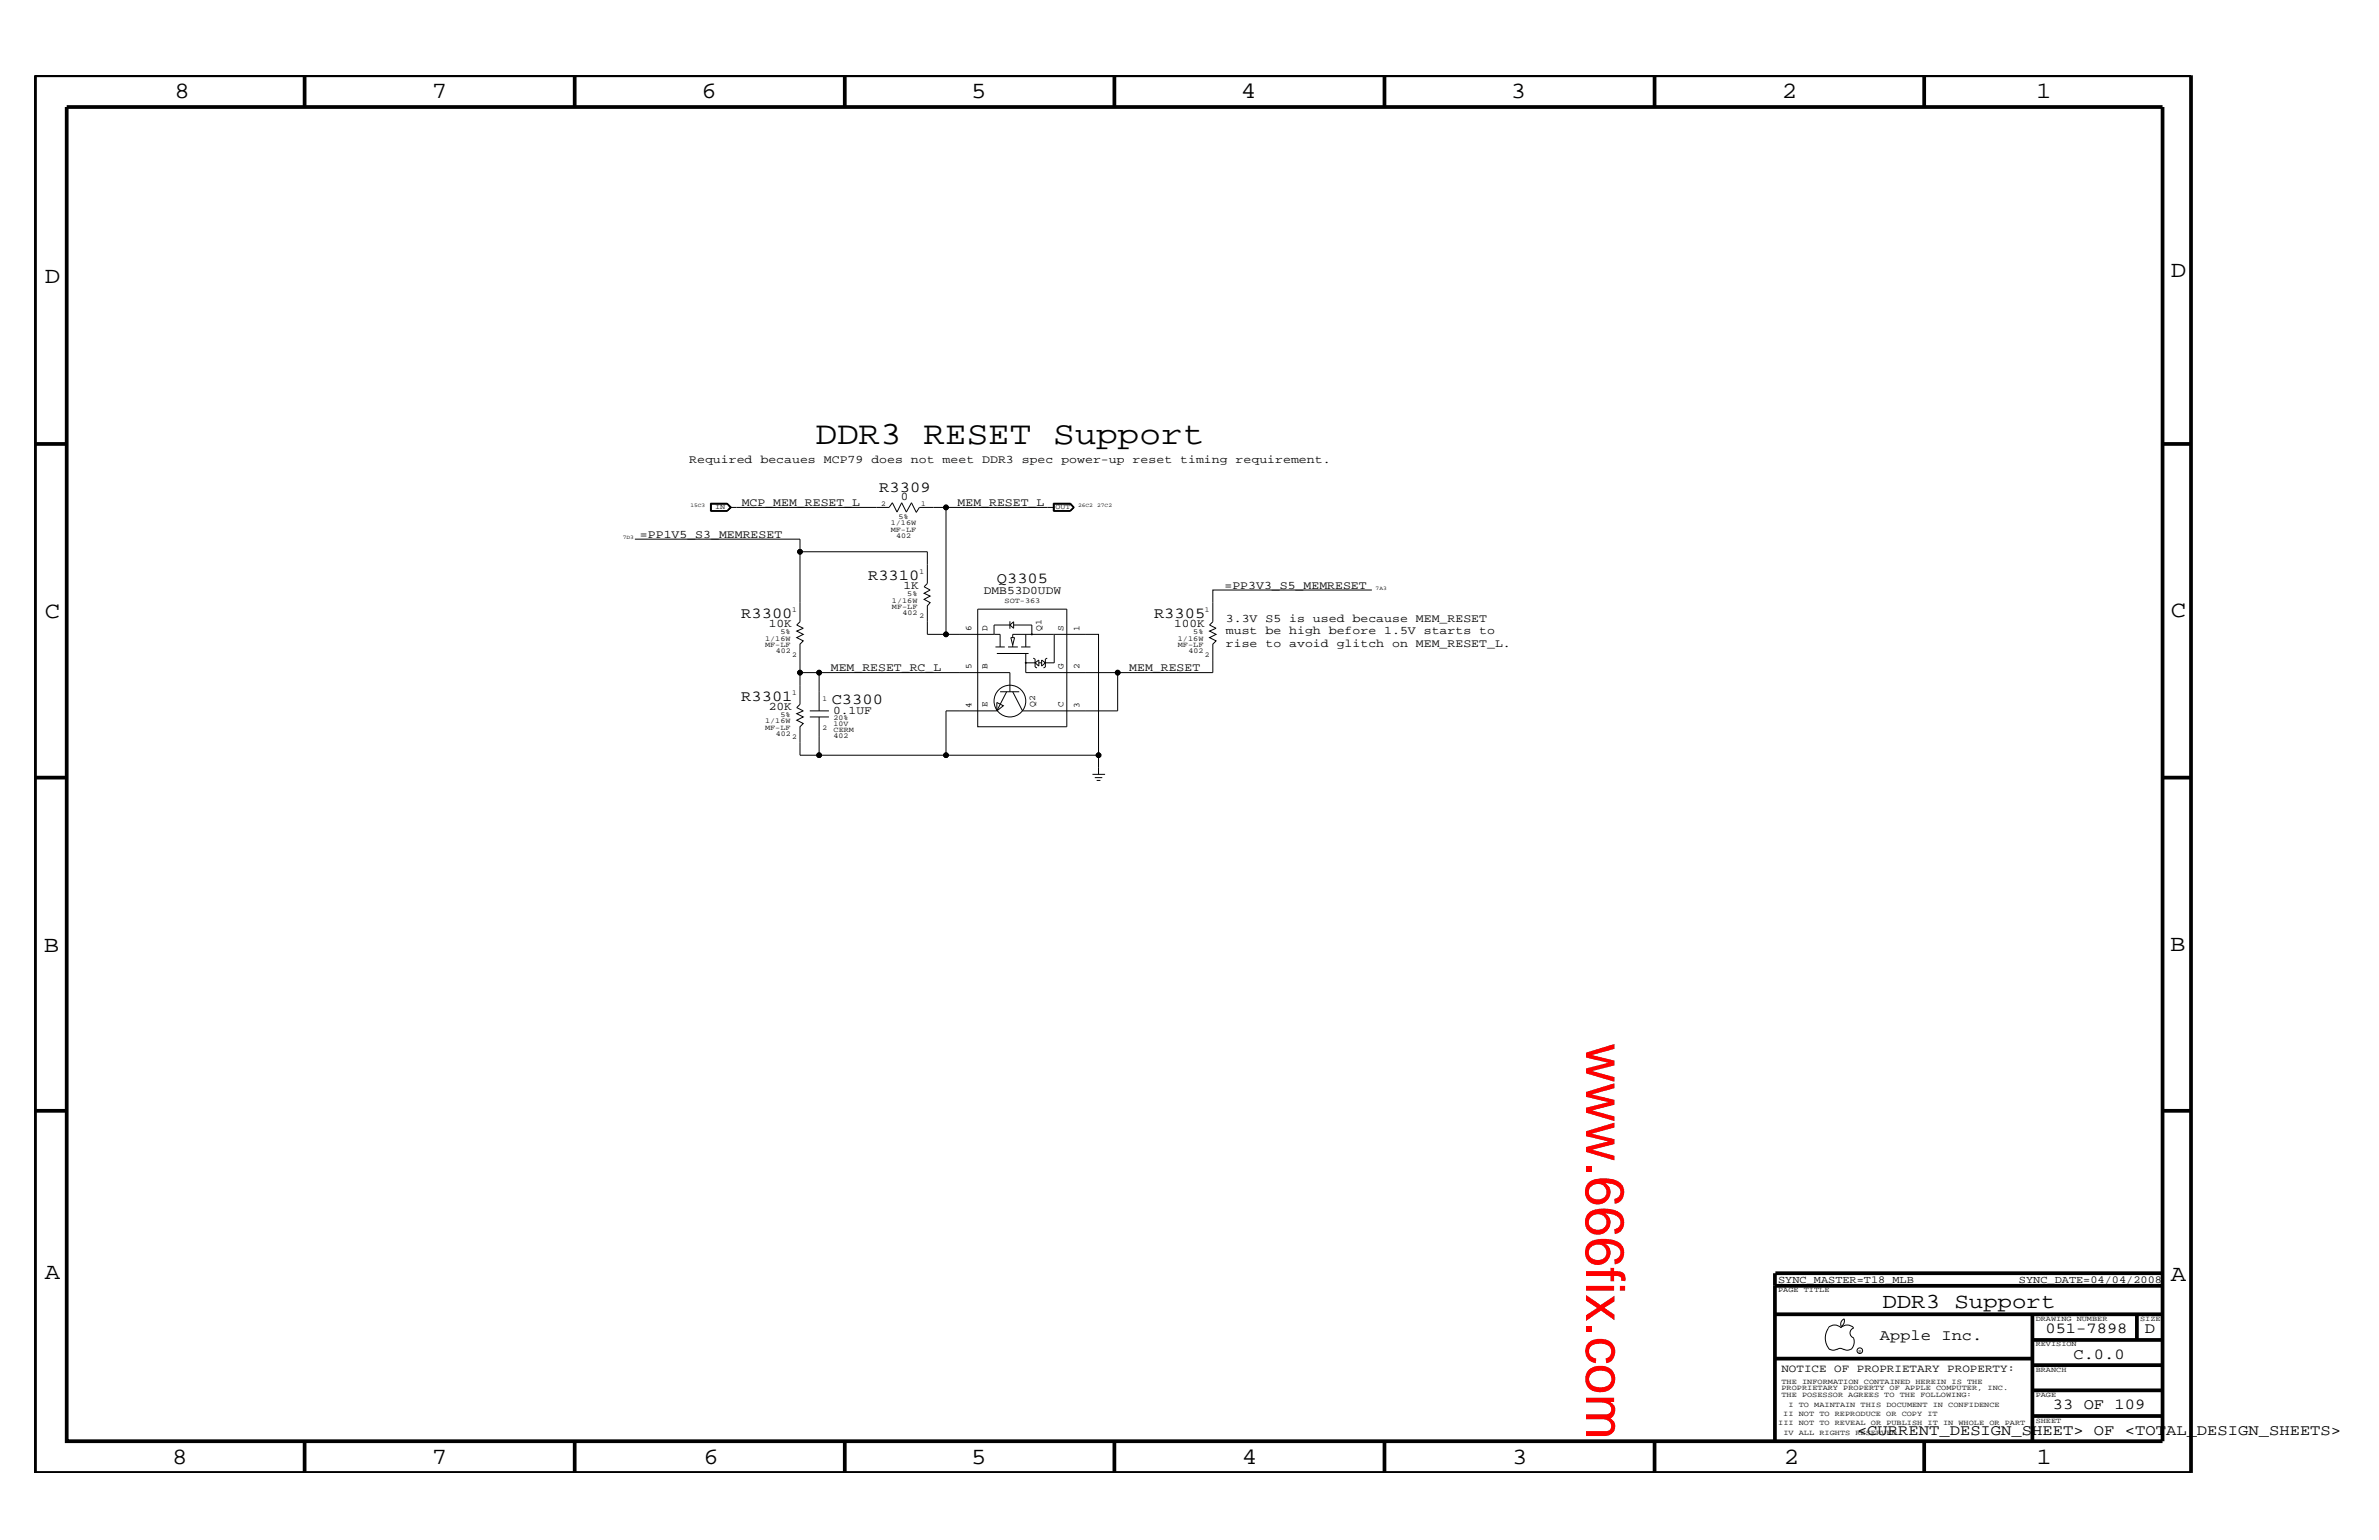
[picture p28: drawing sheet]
<svg xmlns="http://www.w3.org/2000/svg" width="432mm" height="279mm" viewBox="0 0 432 279" stroke-linecap="round" stroke-linejoin="round" font-family="sans-serif">
<defs><g id="words">
<text font-size="9.9" fill="#f00" x="287.9" y="189.3" transform="rotate(90 287.9 189.3)">www.666fix.com</text>
<text font-size="5.9" x="148" y="80.5">DDR3 RESET Support</text>
<g font-size="4.2">
<text x="31.7" y="17.8">8</text>
<text x="78.4" y="17.8">7</text>
<text x="127.3" y="17.8">6</text>
<text x="176.3" y="17.8">5</text>
<text x="225.2" y="17.8">4</text>
<text x="274.2" y="17.8">3</text>
<text x="323.4" y="17.8">2</text>
<text x="369.6" y="17.8">1</text>
<text x="8.1" y="51.3">D</text>
<text x="394" y="50.3">D</text>
<text x="8.1" y="112.1">C</text>
<text x="394" y="111.9">C</text>
<text x="8" y="172.7">B</text>
<text x="393.9" y="172.5">B</text>
<text x="8.1" y="232">A</text>
<text x="394" y="232.4">A</text>
<text x="31.2" y="265.6">8</text>
<text x="78.4" y="265.6">7</text>
<text x="127.7" y="265.6">6</text>
<text x="176.3" y="265.6">5</text>
<text x="225.4" y="265.6">4</text>
<text x="274.5" y="265.6">3</text>
<text x="323.8" y="265.6">2</text>
<text x="369.7" y="265.6">1</text>
</g>
<text font-size="3.9" x="341.7" y="237.3">DDR3 Support</text>
<g font-size="2.8">
<text x="159.6" y="89.2">R3309</text>
<text x="157.6" y="105.2">R3310</text>
<text x="180.9" y="105.9">Q3305</text>
<text x="134.5" y="112.1">R3300</text>
<text x="209.5" y="112.1">R3305</text>
<text x="134.5" y="127.1">R3301</text>
<text x="151" y="127.8">C3300</text>
<text x="341.2" y="243.1">Apple Inc.</text>
<text x="371.3" y="241.9">051-7898</text>
<text x="389.3" y="241.9">D</text>
<text x="376.3" y="246.5">C.0.0</text>
<text x="372.6" y="255.7">33 OF 109</text>
<text x="337.1" y="260.4">&lt;CURRENT_DESIGN_SHEET&gt; OF &lt;TOTAL_DESIGN_SHEETS&gt;</text>
</g>
<g font-size="2.1">
<text x="125.1" y="84">Required becaues MCP79 does not meet DDR3 spec power-up reset timing requirement.</text>
<text x="134.6" y="91.8">MCP_MEM_RESET_L</text>
<text x="163.5" y="90.8">0</text>
<text x="173.8" y="91.8">MEM_RESET_L</text>
<text x="116.2" y="97.6">=PP1V5_S3_MEMRESET</text>
<text x="164" y="106.9">1K</text>
<text x="178.6" y="107.8">DMB53D0UDW</text>
<text x="222.2" y="106.8">=PP3V3_S5_MEMRESET</text>
<text x="139.5" y="113.8">10K</text>
<text x="213.1" y="113.8">100K</text>
<text x="222.5" y="112.8">3.3V S5 is used because MEM_RESET</text>
<text x="222.5" y="117.4">rise to avoid glitch on MEM_RESET_L.</text>
<text x="222.5" y="115.1">must be high before 1.5V starts to</text>
<text x="150.8" y="121.8">MEM_RESET_RC_L</text>
<text x="205" y="121.8">MEM_RESET</text>
<text x="139.5" y="128.8">20K</text>
<text x="151.2" y="129.5">0.1UF</text>
</g>
<text font-size="2" x="323.3" y="248.9">NOTICE OF PROPRIETARY PROPERTY:</text>
<g font-size="1.9">
<text x="322.7" y="232.7">SYNC_MASTER=T18_MLB</text>
<text x="366.4" y="232.7">SYNC_DATE=04/04/2008</text>
</g>
<g font-size="1.6">
<text x="176.4" y="114.5" transform="rotate(-90 176.4 114.5)">6</text>
<text x="179.2" y="114.5" transform="rotate(-90 179.2 114.5)">D</text>
<text x="189.1" y="114.5" transform="rotate(-90 189.1 114.5)">Q1</text>
<text x="193" y="114.5" transform="rotate(-90 193 114.5)">S</text>
<text x="195.9" y="114.5" transform="rotate(-90 195.9 114.5)">1</text>
<text x="176.4" y="121.4" transform="rotate(-90 176.4 121.4)">5</text>
<text x="179.2" y="121.4" transform="rotate(-90 179.2 121.4)">B</text>
<text x="193" y="121.4" transform="rotate(-90 193 121.4)">G</text>
<text x="195.9" y="121.4" transform="rotate(-90 195.9 121.4)">2</text>
<text x="176.4" y="128.4" transform="rotate(-90 176.4 128.4)">4</text>
<text x="179.2" y="128.3" transform="rotate(-90 179.2 128.3)">E</text>
<text x="187.9" y="128.3" transform="rotate(-90 187.9 128.3)">Q2</text>
<text x="193" y="128.3" transform="rotate(-90 193 128.3)">C</text>
<text x="195.9" y="128.4" transform="rotate(-90 195.9 128.4)">3</text>
</g>
<g font-size="1.4">
<text x="129.8" y="92.4">IN</text>
<text x="159.9" y="91.7">2</text>
<text x="161.7" y="95.3">1/16W</text>
<text x="163.1" y="94.1">5%</text>
<text x="167.2" y="91.7">1</text>
<text x="191.6" y="92.4">OUT</text>
<text x="161.7" y="96.5">MF-LF</text>
<text x="162.6" y="97.6">402</text>
<text x="166.9" y="104.2">1</text>
<text x="143.8" y="111.1">1</text>
<text x="161.9" y="109.3">1/16W</text>
<text x="161.9" y="110.5">MF-LF</text>
<text x="163.8" y="111.6">402</text>
<text x="164.7" y="108.1">5%</text>
<text x="166.9" y="112.2">2</text>
<text x="182.3" y="109.3">SOT-363</text>
<text x="218.7" y="111.1">1</text>
<text x="138.9" y="117.4">MF-LF</text>
<text x="138.9" y="116.3">1/16W</text>
<text x="140.8" y="118.6">402</text>
<text x="141.6" y="115.1">5%</text>
<text x="143.8" y="119.2">2</text>
<text x="213.8" y="116.3">1/16W</text>
<text x="213.8" y="117.4">MF-LF</text>
<text x="215.7" y="118.6">402</text>
<text x="216.6" y="115.1">5%</text>
<text x="218.7" y="119.2">2</text>
<text x="138.9" y="131.3">1/16W</text>
<text x="141.6" y="130.1">5%</text>
<text x="143.8" y="126.1">1</text>
<text x="149.3" y="127.2">1</text>
<text x="151.3" y="131.7">10V</text>
<text x="151.3" y="130.7">20%</text>
<text x="138.9" y="132.4">MF-LF</text>
<text x="140.8" y="133.5">402</text>
<text x="143.8" y="134.1">2</text>
<text x="149.3" y="132.4">2</text>
<text x="151.3" y="132.9">CERM</text>
<text x="151.3" y="134">402</text>
<text x="322.7" y="234.4">PAGE TITLE</text>
<text x="369.5" y="239.6">DRAWING NUMBER</text>
<text x="388.5" y="239.6">SIZE</text>
<text x="369.5" y="244.2">REVISION</text>
<text x="323.3" y="251.1">THE INFORMATION CONTAINED HEREIN IS THE</text>
<text x="369.5" y="248.9">BRANCH</text>
<text x="323.3" y="253.4">THE POSESSOR AGREES TO THE FOLLOWING:</text>
<text x="323.3" y="252.3">PROPRIETARY PROPERTY OF APPLE COMPUTER, INC.</text>
<text x="323.7" y="256.9">II NOT TO REPRODUCE OR COPY IT</text>
<text x="324.6" y="255.2">I TO MAINTAIN THIS DOCUMENT IN CONFIDENCE</text>
<text x="369.5" y="253.4">PAGE</text>
<text x="322.7" y="258.6">III NOT TO REVEAL OR PUBLISH IT IN WHOLE OR PART</text>
<text x="323.7" y="260.4">IV ALL RIGHTS RESERVED</text>
<text x="369.5" y="258.1">SHEET</text>
</g>
<g font-size="1">
<text x="125.3" y="92.1">15C3</text>
<text x="195.7" y="92.1">26C2</text>
<text x="199.1" y="92.1">27C2</text>
<text x="113" y="97.8">7D3</text>
<text x="249.7" y="107">7A3</text>
</g>
<text font-size=".9" x="337.3" y="245.4">R</text>
</g></defs>
<g fill="none" stroke="#000" stroke-width=".18">
<path d="M115.2 97.8h30v2.3M128.9 91.3h3.1l.8 .8-.8 .6h-3.1zM129 92.7h3M132 91.4l.6 .7-.6 .6M132 91.4l.7 .7-.7 .6M132 91.4h-3v1.3M132.5 92.1l-.5 .6M132.5 92.1l-.5-.6h-2.9v1.2M132.5 92.1h28.9l.6-.9 .8 1.7 .9-1.7 .8 1.7 .9-1.7 .9 1.7M171.7 92.1v23h9.8v2.3M191.2 91.3h3.1l.7 .8-.7 .6h-3.1zM191.3 92.7h2.9"/>
<path d="M191.3 92.7v-1.2h2.9l.6 .6-.6 .6M191.3 92.1h-24.4l-.6 .9M194.9 92.1l-.7-.7h-2.9v1.3M194.9 92.1l-.7 .6M171.7 115.1h-3.4v-5.2l.5-.6-1.1-.6 1.1-.6-1.1-.5 1.1-.6-1.1-.5 .6-.6v-5.8h-23.1v12.7l-.6 .6 1.2 .6-1.2 .5 1.2 .6-1.2 .6 1.2 .6-.6 .6v5.1h38.1v3.5M177.5 110.5h16.1v21.4h-16.1zM180.7 117.4h1.7M180.9 118.6h5.8M183 117.4h1.7M183.3 112.7v1.4M183.3 113.4l.7-.6v1.2zM183.3 113.4h-2.9v1.7"/>
<path d="M183.5 115.7h.7l-.4 1.3zM183.8 115.7v-.6h15.6v21.9M183.8 117v.4M184 113.4h3.3v1.7M185.3 117.4h1.7M186.2 115.1v2.3M187.5 119.4l.4 .2v1.4l.3 .2M189.1 119.7l.6 .6-.6 .5zM190.1 119.4l-.4 .2v1.4l-.3 .2M191.3 115.1v5.2h-1.6M249 107h-28.9v5.8l-.6 .6 1.2 .6-1.2 .5 1.2 .6-1.2 .6 1.2 .6-.6 .6v5.1h-33.9v-3.4M145.2 122v5.8l-.6 .6 1.2 .6-1.2 .5 1.2 .6-1.2 .6 1.2 .6-.6 .6v5.1h26.5"/>
<path d="M147 129h3.5M147 130.1h3.5M148.7 122v7M148.7 130.1v6.9M171.7 137h27.7v3.5M180.9 127.5l1.2 .5-1.2 1zM180.9 129h-9.2v8M181.5 125.5h3.5M182.7 125.5l-1.8 3.5M186.2 120.3h1.7M187.9 120.3l.7-.6v1.1zM188.6 120.3h.5"/>
<path d="M202.9 122v7h-17.3l-1.8-3.5M198.3 140.5h2.3M198.7 141.1h1.4M199.1 141.6h.6M334.7 239.3l.1 .3a1.19 1.19 0 0 1-.6 1.1M334.8 239.3a1.02 1.02 0 0 0-.6 1.3M331.8 240.9a1.61 1.61 0 0 1 2.4 0M331.9 241a3.1 3.1 0 0 0 .2 3.9M332.1 244.8l.6 .2 .7-.2M333.4 244.9l.6-.3 .7 .3M334.1 240.9a1.61 1.61 0 0 1 2.3 0M334.6 244.8l.7 .2 .6-.2"/>
<path d="M336.4 242.8l.2 .6a1.95 1.95 0 0 1-.6 1.4M336.5 240.9a.93 .93 0 0 0-.7 .9 .93 .93 0 0 0 .7 .9"/>
<circle cx="171.7" cy="92.1" r=".42"/>
<circle cx="145.2" cy="100.1" r=".42"/>
<circle cx="171.7" cy="115.1" r=".42"/>
<circle cx="187.3" cy="115.1" r=".08"/>
<circle cx="145.2" cy="122" r=".42"/>
<circle cx="148.7" cy="122" r=".42"/>
<circle cx="148.7" cy="137" r=".42"/>
<circle cx="171.7" cy="137" r=".42"/>
<circle cx="183.3" cy="127.2" r="2.88"/>
<circle cx="186.2" cy="120.3" r=".08"/>
<circle cx="199.4" cy="137" r=".42"/>
<circle cx="202.9" cy="122" r=".42"/>
<circle cx="337.6" cy="245.1" r=".51"/>
</g>
<g fill="none" stroke="#000" stroke-width=".68" stroke-linecap="butt">
<path d="M6.4 13.7h391.3v253.5h-391.3zM12.1 19.4h380.4v242.1h-380.4zM55.3 13.7v5.7M104.3 13.7v5.7M153.3 13.7v5.7M202.3 13.7v5.7M251.3 13.7v5.7M300.3 13.7v5.7M349.3 13.7v5.7M6.4 80.5h5.7M392.5 80.5h5.2M6.4 141.1h5.7"/>
<path d="M392.5 141.1h5.2M6.4 201.5h5.7M392.5 201.5h5.2M322.2 231v30.5M322.2 233.3h70.3M322.2 238.4h70.3M322.2 231h70.3M368.9 238.4v23.1M387.9 238.4v4.7M322.2 246.5h46.7M368.9 256.9h23.6M368.9 252.3h23.6"/>
<path d="M368.9 247.7h23.6M368.9 243.1h23.6M55.3 261.5v5.7M104.3 261.5v5.7M153.3 261.5v5.7M202.3 261.7v5.5M251.3 261.5v5.7M300.3 261.5v5.7M349.3 261.5v5.7"/>
</g>
<g fill="#000">
<circle cx="171.7" cy="92.1" r=".42"/>
<circle cx="145.2" cy="100.1" r=".42"/>
<circle cx="171.7" cy="115.1" r=".42"/>
<circle cx="145.2" cy="122" r=".42"/>
<circle cx="148.7" cy="122" r=".42"/>
<circle cx="148.7" cy="137" r=".42"/>
<circle cx="171.7" cy="137" r=".42"/>
<circle cx="199.4" cy="137" r=".42"/>
<circle cx="202.9" cy="122" r=".42"/>
</g>
<use href="#words"/>
</svg>
